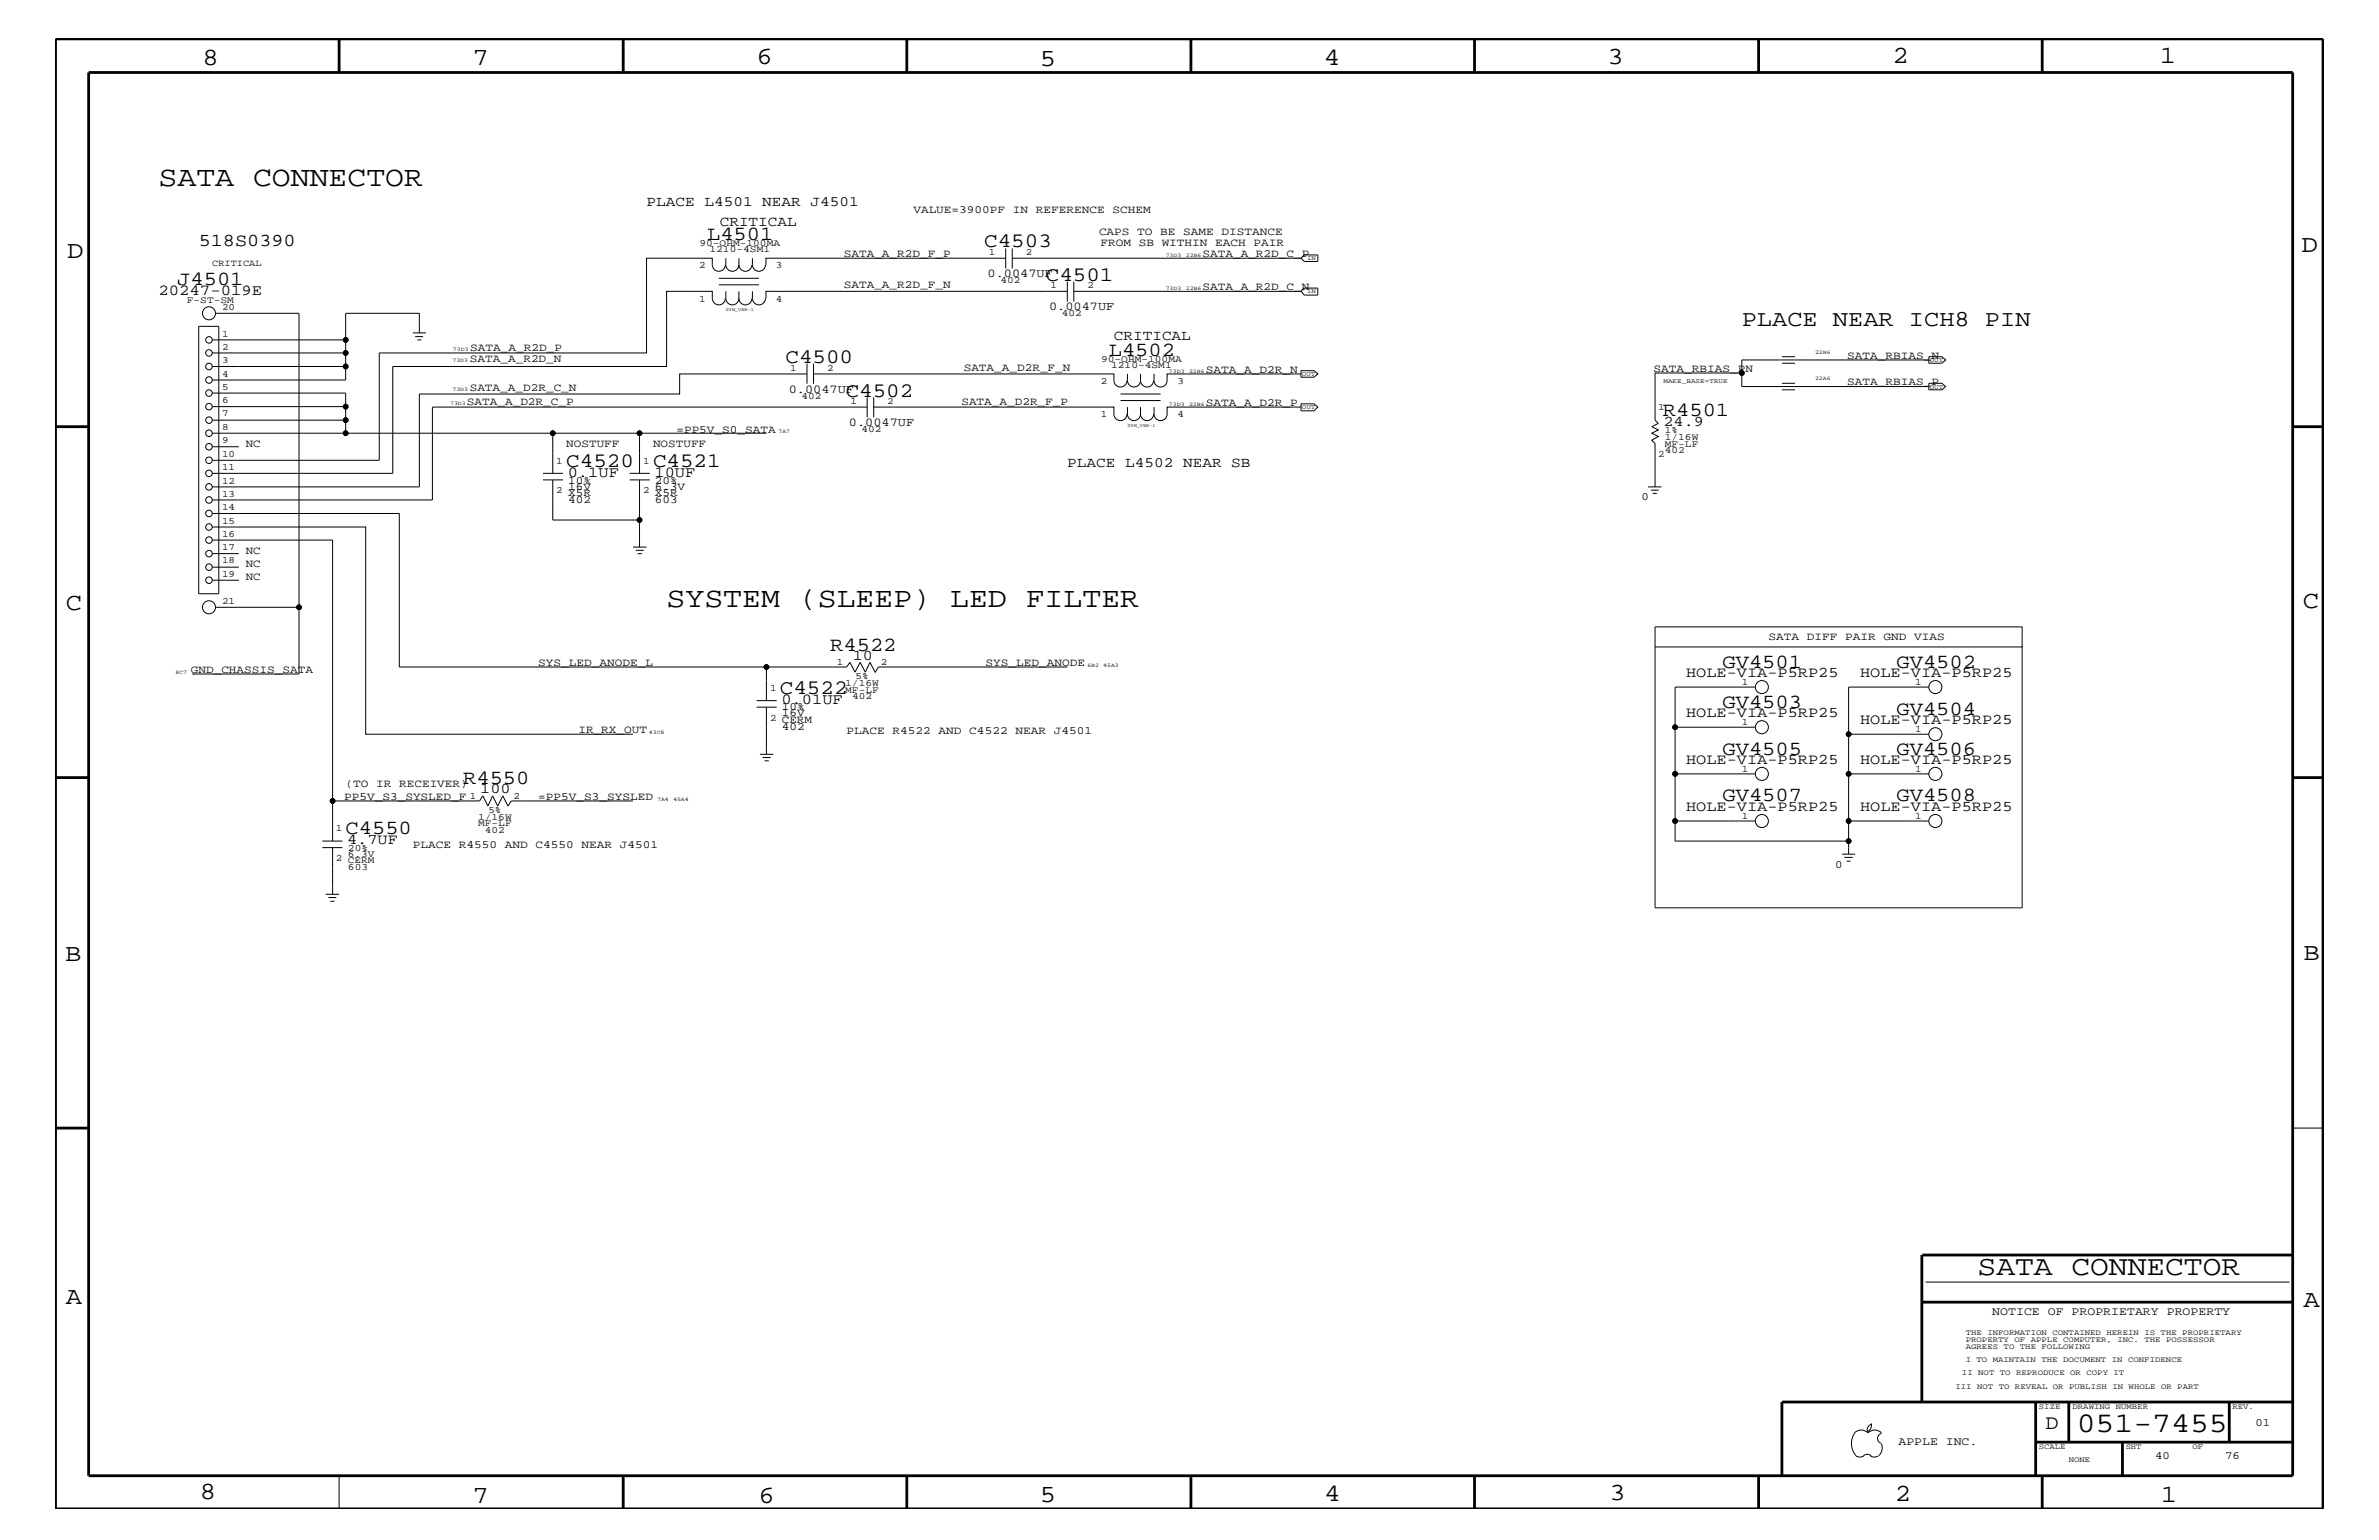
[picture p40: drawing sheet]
<svg xmlns="http://www.w3.org/2000/svg" width="432mm" height="279mm" viewBox="0 0 432 279" stroke-linecap="round" stroke-linejoin="round" font-family="sans-serif">
<defs><g id="words">
<g font-size="5.2">
<text x="28.8" y="33.7">SATA CONNECTOR</text>
<text x="121" y="110.2">SYSTEM (SLEEP) LED FILTER</text>
<text x="376.9" y="259.9">051-7455</text>
</g>
<text font-size="5.1" x="358.9" y="231.3">SATA CONNECTOR</text>
<g font-size="4.5">
<text x="36.7" y="11.7">8</text>
<text x="85.8" y="11.7">7</text>
<text x="137.3" y="11.5">6</text>
<text x="240.3" y="11.7">4</text>
<text x="291.8" y="11.5">3</text>
<text x="343.5" y="11.5">2</text>
<text x="392" y="11.5">1</text>
<text x="188.7" y="12.1">5</text>
<text x="12.2" y="46.8">D</text>
<text x="417.7" y="45.7">D</text>
<text x="11.9" y="110.6">C</text>
<text x="418" y="110.3">C</text>
<text x="11.9" y="174.3">B</text>
<text x="418.1" y="174.2">B</text>
<text x="11.9" y="236.7">A</text>
<text x="418.1" y="237.1">A</text>
<text x="36.2" y="271.9">8</text>
<text x="85.8" y="272.7">7</text>
<text x="137.7" y="272.7">6</text>
<text x="188.7" y="272.5">5</text>
<text x="240.4" y="272.3">4</text>
<text x="292.1" y="272.2">3</text>
<text x="343.9" y="272.3">2</text>
<text x="392.2" y="272.6">1</text>
</g>
<text font-size="4.1" x="316.1" y="59.2">PLACE NEAR ICH8 PIN</text>
<g font-size="3.7">
<text x="178.6" y="44.9">C4503</text>
<text x="189.8" y="51">C4501</text>
<text x="142.6" y="65.9">C4500</text>
<text x="153.5" y="72">C4502</text>
<text x="102.8" y="84.7">C4520</text>
<text x="118.5" y="84.7">C4521</text>
<text x="141.6" y="125.9">C4522</text>
<text x="371.3" y="259.3">D</text>
</g>
<g font-size="3.6">
<text x="128.4" y="43.5">L4501</text>
<text x="32.2" y="51.7">J4501</text>
<text x="201.3" y="64.5">L4502</text>
<text x="301.8" y="75.5">R4501</text>
<text x="150.7" y="118.1">R4522</text>
<text x="312.6" y="121.2">GV4501</text>
<text x="344.2" y="121.2">GV4502</text>
<text x="312.6" y="128.5">GV4503</text>
<text x="344.2" y="129.7">GV4504</text>
<text x="312.6" y="136.9">GV4505</text>
<text x="344.2" y="136.9">GV4506</text>
<text x="84.1" y="142.3">R4550</text>
<text x="312.6" y="145.4">GV4507</text>
<text x="344.2" y="145.4">GV4508</text>
<text x="62.7" y="151.3">C4550</text>
</g>
<text font-size="3.3" x="36.1" y="44.6">518S0390</text>
<g font-size="2.8">
<text x="28.7" y="53.5">20247-019E</text>
<text x="103" y="86.5">0.1UF</text>
<text x="118.8" y="86.5">10UF</text>
<text x="141.8" y="127.7">0.01UF</text>
</g>
<g font-size="2.7">
<text x="301.9" y="77.3">24.9</text>
<text x="154.8" y="119.7">10</text>
<text x="306" y="122.9">HOLE-VIA-P5RP25</text>
<text x="337.6" y="122.9">HOLE-VIA-P5RP25</text>
<text x="306" y="130.2">HOLE-VIA-P5RP25</text>
<text x="337.6" y="131.3">HOLE-VIA-P5RP25</text>
<text x="87.2" y="144">100</text>
<text x="306" y="138.6">HOLE-VIA-P5RP25</text>
<text x="337.6" y="138.6">HOLE-VIA-P5RP25</text>
<text x="306" y="147.1">HOLE-VIA-P5RP25</text>
<text x="337.6" y="147.1">HOLE-VIA-P5RP25</text>
<text x="63" y="153.2">4.7UF</text>
</g>
<g font-size="2.6">
<text x="117.3" y="37.4">PLACE L4501 NEAR J4501</text>
<text x="130.6" y="41">CRITICAL</text>
<text x="202.2" y="61.7">CRITICAL</text>
<text x="193.7" y="84.7">PLACE L4502 NEAR SB</text>
</g>
<g font-size="2.2">
<text x="179.2" y="50.2">0.0047UF</text>
<text x="190.4" y="56.3">0.0047UF</text>
<text x="143.2" y="71.2">0.0047UF</text>
<text x="154.1" y="77.3">0.0047UF</text>
</g>
<g font-size="2.1">
<text x="361.6" y="238.6">NOTICE OF PROPRIETARY PROPERTY</text>
<text x="344.6" y="262.2">APPLE INC.</text>
</g>
<g font-size="2">
<text x="165.8" y="38.6">VALUE=3900PF IN REFERENCE SCHEM</text>
<text x="153.2" y="46.6">SATA_A_R2D_F_P</text>
<text x="199.5" y="42.7">CAPS TO BE SAME DISTANCE</text>
<text x="199.7" y="44.6">FROM SB WITHIN EACH PAIR</text>
<text x="218.3" y="46.6">SATA_A_R2D_C_P</text>
<text x="153.2" y="52.3">SATA_A_R2D_F_N</text>
<text x="218.3" y="52.7">SATA_A_R2D_C_N</text>
<text x="85.3" y="65.6">SATA_A_R2D_N</text>
<text x="85.3" y="63.6">SATA_A_R2D_P</text>
<text x="335.3" y="65.1">SATA_RBIAS_N</text>
<text x="85.3" y="71">SATA_A_D2R_C_N</text>
<text x="174.9" y="67.3">SATA_A_D2R_F_N</text>
<text x="218.9" y="67.6">SATA_A_D2R_N</text>
<text x="300.1" y="67.5">SATA_RBIAS_PN</text>
<text x="335.3" y="69.9">SATA_RBIAS_P</text>
<text x="84.8" y="73.4">SATA_A_D2R_C_P</text>
<text x="174.5" y="73.4">SATA_A_D2R_F_P</text>
<text x="218.9" y="73.7">SATA_A_D2R_P</text>
<text x="44.6" y="81.1">NC</text>
<text x="102.8" y="81.1">NOSTUFF</text>
<text x="118.5" y="81.1">NOSTUFF</text>
<text x="122.8" y="78.5">=PP5V_S0_SATA</text>
<text x="103.1" y="88.8">16V</text>
<text x="103.1" y="87.7">10%</text>
<text x="118.9" y="88.8">6.3V</text>
<text x="118.9" y="87.7">20%</text>
<text x="103.1" y="90">X5R</text>
<text x="103.1" y="91.2">402</text>
<text x="118.9" y="91.2">603</text>
<text x="118.9" y="90">X5R</text>
<text x="297.9" y="90.7">0</text>
<text x="44.6" y="100.4">NC</text>
<text x="44.6" y="102.9">NC</text>
<text x="44.6" y="105.3">NC</text>
<text x="321" y="116.2">SATA DIFF PAIR GND VIAS</text>
<text x="34.6" y="122">GND_CHASSIS_SATA</text>
<text x="97.7" y="120.8">SYS_LED_ANODE_L</text>
<text x="178.9" y="120.8">SYS_LED_ANODE</text>
<text x="141.9" y="130">16V</text>
<text x="141.9" y="131.3">CERM</text>
<text x="141.9" y="128.9">10%</text>
<text x="105" y="133">IR_RX_OUT</text>
<text x="141.9" y="132.4">402</text>
<text x="153.7" y="133.2">PLACE R4522 AND C4522 NEAR J4501</text>
<text x="62.7" y="142.9">(TO IR RECEIVER)</text>
<text x="62.5" y="145.1">PP5V_S3_SYSLED_F</text>
<text x="97.7" y="145.1">=PP5V_S3_SYSLED</text>
<text x="74.9" y="153.8">PLACE R4550 AND C4550 NEAR J4501</text>
<text x="333.1" y="157.4">0</text>
<text x="409.4" y="258.7">01</text>
<text x="391.2" y="264.7">40</text>
<text x="403.9" y="264.7">76</text>
</g>
<g font-size="1.8">
<text x="127" y="44.6">90-OHM-100MA</text>
<text x="128.8" y="45.7">1210-4SM1</text>
<text x="179.5" y="46.3">1</text>
<text x="186.2" y="46.3">2</text>
<text x="126.9" y="48.6">2</text>
<text x="140.8" y="48.6">3</text>
<text x="181.6" y="51.3">402</text>
<text x="190.7" y="52.3">1</text>
<text x="197.4" y="52.3">2</text>
<text x="33.9" y="54.9">F-ST-SM</text>
<text x="40.3" y="56.2">20</text>
<text x="126.9" y="54.7">1</text>
<text x="140.8" y="54.7">4</text>
<text x="192.7" y="57.3">402</text>
<text x="40.3" y="61.1">1</text>
<text x="40.3" y="63.4">2</text>
<text x="40.3" y="65.9">3</text>
<text x="199.9" y="65.6">90-OHM-100MA</text>
<text x="40.3" y="68.4">4</text>
<text x="40.3" y="70.7">5</text>
<text x="143.4" y="67.3">1</text>
<text x="150.1" y="67.3">2</text>
<text x="199.8" y="69.6">2</text>
<text x="201.7" y="66.7">1210-4SM1</text>
<text x="213.7" y="69.6">3</text>
<text x="40.3" y="73.2">6</text>
<text x="40.3" y="75.6">7</text>
<text x="145.5" y="72.3">402</text>
<text x="154.3" y="73.3">1</text>
<text x="161" y="73.3">2</text>
<text x="199.8" y="75.7">1</text>
<text x="213.7" y="75.7">4</text>
<text x="301" y="74.4">1</text>
<text x="40.3" y="82.8">10</text>
<text x="40.3" y="78">8</text>
<text x="40.3" y="80.5">9</text>
<text x="156.4" y="78.3">402</text>
<text x="301" y="82.8">2</text>
<text x="302.2" y="82.2">402</text>
<text x="302.2" y="81.1">MF-LF</text>
<text x="302.2" y="79.9">1/16W</text>
<text x="302.2" y="78.6">1%</text>
<text x="40.3" y="85.3">11</text>
<text x="40.3" y="87.7">12</text>
<text x="100.9" y="84.1">1</text>
<text x="100.9" y="89.5">2</text>
<text x="116.8" y="84.1">1</text>
<text x="116.8" y="89.5">2</text>
<text x="40.3" y="90.1">13</text>
<text x="40.3" y="92.6">14</text>
<text x="40.3" y="95">15</text>
<text x="40.3" y="97.4">16</text>
<text x="40.3" y="99.9">17</text>
<text x="40.3" y="102.2">18</text>
<text x="40.3" y="104.7">19</text>
<text x="40.3" y="109.5">21</text>
<text x="139.8" y="125.3">1</text>
<text x="151.9" y="120.7">1</text>
<text x="153.4" y="124.4">1/16W</text>
<text x="153.4" y="125.7">MF-LF</text>
<text x="155.3" y="123.2">5%</text>
<text x="159.9" y="120.7">2</text>
<text x="316.1" y="124.3">1</text>
<text x="347.6" y="124.3">1</text>
<text x="139.8" y="130.8">2</text>
<text x="154.6" y="126.9">402</text>
<text x="316.1" y="131.6">1</text>
<text x="347.6" y="132.8">1</text>
<text x="316.1" y="140.1">1</text>
<text x="347.6" y="140.1">1</text>
<text x="85.3" y="144.9">1</text>
<text x="86.8" y="149.9">MF-LF</text>
<text x="86.8" y="148.7">1/16W</text>
<text x="88.6" y="147.5">5%</text>
<text x="93.2" y="144.9">2</text>
<text x="316.1" y="148.5">1</text>
<text x="347.6" y="148.5">1</text>
<text x="61" y="150.7">1</text>
<text x="63.2" y="154.4">20%</text>
<text x="63.2" y="155.5">6.3V</text>
<text x="88" y="151.1">402</text>
<text x="61" y="156.2">2 CERM</text>
<text x="63.2" y="157.9">603</text>
</g>
<text font-size="1.7" x="38.5" y="48.3">CRITICAL</text>
<g font-size="1.4">
<text x="356.8" y="242.3">THE INFORMATION CONTAINED HEREIN IS THE PROPRIETARY</text>
<text x="356.8" y="243.5">PROPERTY OF APPLE COMPUTER, INC. THE POSSESSOR</text>
<text x="356.8" y="244.7">AGREES TO THE FOLLOWING</text>
<text x="354.9" y="252">III NOT TO REVEAL OR PUBLISH IN WHOLE OR PART</text>
<text x="356.1" y="249.5">II NOT TO REPRODUCE OR COPY IT</text>
<text x="356.8" y="247.1">I TO MAINTAIN THE DOCUMENT IN CONFIDENCE</text>
<text x="370.1" y="255.6">SIZE</text>
<text x="376.2" y="255.6">DRAWING NUMBER</text>
<text x="405.2" y="255.6">REV.</text>
<text x="370.1" y="262.9">SCALE</text>
<text x="385.8" y="262.9">SHT</text>
<text x="397.9" y="262.9">OF</text>
<text x="375.5" y="265.3">NONE</text>
</g>
<g font-size="1.2">
<text x="237.2" y="47.2">IN</text>
<text x="237.2" y="53.2">IN</text>
<text x="350.3" y="65.6">OUT</text>
<text x="236.3" y="68.2">OUT</text>
<text x="301.9" y="69.5">MAKE_BASE=TRUE</text>
<text x="350.3" y="70.6">OUT</text>
<text x="236.3" y="74.3">OUT</text>
</g>
<g font-size="1">
<text x="211.6" y="46.6">73D3</text>
<text x="215.2" y="46.6">22B6</text>
<text x="211.6" y="52.7">73D3</text>
<text x="215.2" y="52.7">22B6</text>
<text x="82.1" y="65.6">73D3</text>
<text x="82.2" y="63.6">73D3</text>
<text x="329.4" y="64.2">22B6</text>
<text x="82.1" y="71">73D3</text>
<text x="212.2" y="67.6">73D3</text>
<text x="215.8" y="67.6">22B6</text>
<text x="329.4" y="69">22A6</text>
<text x="81.7" y="73.4">73D3</text>
<text x="212.2" y="73.7">73D3</text>
<text x="215.8" y="73.7">22B6</text>
<text x="141.3" y="78.6">7A7</text>
<text x="31.8" y="122.3">8C7</text>
<text x="197.4" y="121">6B2</text>
<text x="200.2" y="121">45A3</text>
<text x="117.8" y="133.2">43C8</text>
<text x="119.3" y="145.3">7A4</text>
<text x="122.2" y="145.3">45A4</text>
</g>
<g font-size=".8">
<text x="131.7" y="56.4">SYM_VER-1</text>
<text x="204.6" y="77.4">SYM_VER-1</text>
</g>
</g></defs>
<g fill="none" stroke="#000" stroke-width=".18">
<path d="M36.1 59.2h3.6v48.5h-3.6zM39.1 56.8h15.2v53.4h-15.2M130.5 51.7h7.3M130.5 50.5h7.3M131.7 54.1a1.19 1.19 0 0 1-1.2 1.2 1.19 1.19 0 0 1-1.2-1.2v-1.2h-8.3v13.6h-49.7v19.4h-32.8M131.7 48a1.19 1.19 0 0 1-1.2 1.2 1.19 1.19 0 0 1-1.2-1.2v-1.2h-12v17.2h-48.5v19.5h-30.3M131.7 52.9v1.2a1.19 1.19 0 0 0 1.2 1.2 1.19 1.19 0 0 0 1.2-1.2M131.7 46.8v1.2a1.19 1.19 0 0 0 1.2 1.2 1.19 1.19 0 0 0 1.2-1.2M134.1 54.1a1.19 1.19 0 0 0 1.2 1.2 1.19 1.19 0 0 0 1.2-1.2M134.1 48a1.19 1.19 0 0 0 1.2 1.2 1.19 1.19 0 0 0 1.2-1.2M134.1 46.8v1.2M134.1 52.9v1.2"/>
<path d="M136.6 52.9v1.2a1.19 1.19 0 0 0 1.2 1.2 1.19 1.19 0 0 0 1.1-1.2M136.6 46.8v1.2a1.19 1.19 0 0 0 1.2 1.2 1.19 1.19 0 0 0 1.1-1.2M182.5 46.8h-43.5v1.2M182.5 45.1v3.6M183.7 46.8h52.4M183.7 45.1v3.6M193.7 52.9h-54.7v1.2M193.7 51.1v3.6M194.9 52.9h41.2M194.9 51.1v3.6M236.7 52.3h2.5v1.2h-2.5l-.6-.6zM236.7 46.3h2.5v1.1h-2.5l-.6-.6z"/>
<path d="M38.5 64h24.2v2.5M38.5 76.2h24.2v2.4M38.5 61.7h24.2M38.5 66.5h24.2M38.5 71.3h24.2v4.9M38.5 73.8h24.2M38.5 78.6h61.8M62.7 66.5v2.4h-24.2M74.9 60.4h2.4M75.4 61.1h1.4M75.8 61.7h.7M76.1 60.4v-3.6h-13.4v7.2"/>
<path d="M116.1 78.6h-15.8v7.3M116.1 78.6v7.3M116.1 78.6h23M146.5 67.8h-23.1v3.7h-47.3v16.8h-37.6M146.5 66v3.6M147.7 67.8h54.5v1.2a1.19 1.19 0 0 0 1.2 1.2 1.19 1.19 0 0 0 1.2-1.2M147.7 66v3.6M157.4 73.9h-78.9v16.8h-40M157.4 72.1v3.6M158.6 73.9h43.6v1.2a1.19 1.19 0 0 0 1.2 1.2 1.19 1.19 0 0 0 1.2-1.2M158.6 72.1v3.6M203.4 72.7h7.3"/>
<path d="M203.4 71.5h7.3M204.6 73.9v1.2a1.19 1.19 0 0 0 1.2 1.2 1.19 1.19 0 0 0 1.2-1.2M204.6 67.8v1.2a1.19 1.19 0 0 0 1.2 1.2 1.19 1.19 0 0 0 1.2-1.2M207 75.1a1.19 1.19 0 0 0 1.2 1.2 1.19 1.19 0 0 0 1.2-1.2M207 69a1.19 1.19 0 0 0 1.2 1.2 1.19 1.19 0 0 0 1.2-1.2M207 67.8v1.2M207 73.9v1.2M209.5 73.9v1.2a1.19 1.19 0 0 0 1.2 1.2 1.19 1.19 0 0 0 1.1-1.2v-1.2h24.3M209.5 67.8v1.2a1.19 1.19 0 0 0 1.2 1.2 1.19 1.19 0 0 0 1.1-1.2v-1.2h24.3M236.1 73.3h2.4l.7 .6-.7 .6h-2.4zM236.1 67.3h2.4l.7 .5-.7 .6h-2.4zM316.1 67.7h-15.7v8.5l.6 .6-1.2 .6 1.2 .6-1.2 .6 1.2 .6-1.2 .7 .6 .6v7.8"/>
<path d="M323.4 65.9h2.4M323.4 64.7h2.4M323.4 70.7h2.4M323.4 69.5h2.4M350.1 64.7h2.4l.6 .6-.6 .6h-2.4zM350.1 69.5h2.4l.6 .6-.6 .6h-2.4zM350.1 65.3h-34v4.8h34M38.5 98h21.9v47.3h26.6l.6-.9 1 1.8 .8-1.8 .9 1.8 1-1.8 .9 1.8 .6-.9h22.1M38.5 95.6h27.9v37.6h48.5M38.5 93.2h34v27.8h81.2l.6-.8 .9 1.7 .9-1.7 1 1.7 .8-1.7 .9 1.7M38.5 81.1h4.8M98.6 87.1h3.6"/>
<path d="M98.6 85.9h3.6M100.3 87.1v7.2h15.8v5M114.3 87.1h3.6M114.3 85.9h3.6M114.9 99.3h2.4M115.4 99.9h1.4M116.1 87.1v7.2M299.1 88.3h2.5M299.6 88.9h1.5M300 89.5h.7M38.5 100.4h4.8M38.5 102.9h4.8"/>
<path d="M38.5 105.3h4.8M54.3 110.2v12.1h-19.4M115.7 100.4h.8M300.4 117.4h66.6v-3.7h-66.6v51h66.6v-47.3M137.3 128.3h3.7M137.3 127.1h3.7M137.9 136.8h2.5M138.4 137.4h1.5M138.8 138h.7M139.1 121v6.1M139.1 128.3v8.5M193.7 121h-34.3l-.6 1"/>
<path d="M304 131.9v8.5h14.5M318.5 124.7h-14.5v7.2h14.5M335.5 133.2v7.2h14.6M350.1 124.7h-14.6v8.5h14.6M58.5 153.8h3.6M58.5 152.6h3.6M60.4 145.3v7.3M60.4 153.8v8.4M304 140.4v8.6h14.5M304 149v3.6h31.5M334.3 155h2.4M334.8 155.6h1.5"/>
<path d="M335.2 156.2h.7M335.5 149h14.6M335.5 140.4v14.6M59.1 162.2h2.5M59.6 162.8h1.4M59.9 163.5h.8M416.1 204.7h5.5M349.5 232.6h66M336.6 260a1.69 1.69 0 0 1 2.4 0 1.72 1.72 0 0 1 2.5 0M339.6 258.3l.1 .1a1.27 1.27 0 0 1-.7 1.3M339.6 258.4a.99 .99 0 0 0-.6 1.4M61.6 267.7v6.1"/>
<path d="M336.6 260a3.3 3.3 0 0 0 .3 4.1M336.9 264.1l.7 .3 .7-.3M338.2 264.1l.7-.3 .7 .3M339.5 264.1l.7 .3 .7-.3M341.5 260.1a.93 .93 0 0 0-.7 .9 .93 .93 0 0 0 .7 .9M341.5 262l.1 .7a1.99 1.99 0 0 1-.6 1.4"/>
<circle cx="37.9" cy="56.8" r="1.19"/>
<circle cx="37.9" cy="73.8" r=".59"/>
<circle cx="37.9" cy="64" r=".59"/>
<circle cx="37.9" cy="71.3" r=".59"/>
<circle cx="37.9" cy="68.9" r=".59"/>
<circle cx="37.9" cy="76.2" r=".59"/>
<circle cx="37.9" cy="66.5" r=".59"/>
<circle cx="37.9" cy="61.7" r=".59"/>
<circle cx="37.9" cy="78.6" r=".59"/>
<circle cx="62.7" cy="76.2" r=".42"/>
<circle cx="62.7" cy="73.8" r=".42"/>
<circle cx="62.7" cy="64" r=".42"/>
<circle cx="62.7" cy="66.5" r=".42"/>
<circle cx="62.7" cy="78.6" r=".42"/>
<circle cx="62.7" cy="61.7" r=".42"/>
<circle cx="100.3" cy="78.6" r=".42"/>
<circle cx="116.1" cy="78.6" r=".42"/>
<circle cx="316.1" cy="67.7" r=".42"/>
<circle cx="37.9" cy="98" r=".59"/>
<circle cx="37.9" cy="81.1" r=".59"/>
<circle cx="37.9" cy="90.7" r=".59"/>
<circle cx="37.9" cy="83.5" r=".59"/>
<circle cx="37.9" cy="93.2" r=".59"/>
<circle cx="37.9" cy="85.9" r=".59"/>
<circle cx="37.9" cy="95.6" r=".59"/>
<circle cx="37.9" cy="88.3" r=".59"/>
<circle cx="116.1" cy="94.3" r=".42"/>
<circle cx="37.9" cy="110.2" r="1.19"/>
<circle cx="37.9" cy="100.4" r=".59"/>
<circle cx="37.9" cy="102.9" r=".59"/>
<circle cx="37.9" cy="105.3" r=".59"/>
<circle cx="54.3" cy="110.2" r=".42"/>
<circle cx="139.1" cy="121" r=".42"/>
<circle cx="304" cy="131.9" r=".42"/>
<circle cx="319.8" cy="124.7" r="1.19"/>
<circle cx="319.8" cy="131.9" r="1.19"/>
<circle cx="335.5" cy="133.2" r=".42"/>
<circle cx="351.3" cy="133.2" r="1.19"/>
<circle cx="351.3" cy="124.7" r="1.19"/>
<circle cx="60.4" cy="145.3" r=".42"/>
<circle cx="304" cy="149" r=".42"/>
<circle cx="304" cy="140.4" r=".42"/>
<circle cx="319.8" cy="140.4" r="1.19"/>
<circle cx="319.8" cy="149" r="1.19"/>
<circle cx="335.5" cy="152.6" r=".42"/>
<circle cx="335.5" cy="149" r=".42"/>
<circle cx="335.5" cy="140.4" r=".42"/>
<circle cx="351.3" cy="140.4" r="1.19"/>
<circle cx="351.3" cy="149" r="1.19"/>
</g>
<g fill="none" stroke="#000" stroke-width=".51">
<path d="M10.1 7.1h411.5v266.7h-411.5zM16.1 13.2h400v254.5h-400zM61.6 7.1v6.1M113.1 7.1v6.1M164.6 7.1v6.1M216.2 7.1v6.1M267.6 7.1v6.1M319.2 7.1v6.1M370.7 7.1v6.1M10.1 77.4h6M416.1 77.4h5.5M10.1 141.1h6"/>
<path d="M416.1 141.1h5.5M10.1 204.7h6M348.8 236.2h67.3M348.8 227.7v26.7M348.9 227.7h67.2M369.5 254.4v13.3M375.5 254.4v7.2M404.6 254.4v7.2M416.1 254.4h-92.7v13.3M113.1 267.7v6.1M164.6 267.7v6.1M216.2 268v5.8"/>
<path d="M267.6 267.7v6.1M319.2 267.7v6.1M369.5 261.6h46.6M370.7 267.7v6.1M385.2 261.6v6.1"/>
</g>
<g fill="#000">
<circle cx="62.7" cy="76.2" r=".42"/>
<circle cx="62.7" cy="73.8" r=".42"/>
<circle cx="62.7" cy="64" r=".42"/>
<circle cx="62.7" cy="66.5" r=".42"/>
<circle cx="62.7" cy="78.6" r=".42"/>
<circle cx="62.7" cy="61.7" r=".42"/>
<circle cx="100.3" cy="78.6" r=".42"/>
<circle cx="116.1" cy="78.6" r=".42"/>
<circle cx="316.1" cy="67.7" r=".42"/>
<circle cx="116.1" cy="94.3" r=".42"/>
<circle cx="54.3" cy="110.2" r=".42"/>
<circle cx="139.1" cy="121" r=".42"/>
<circle cx="304" cy="131.9" r=".42"/>
<circle cx="335.5" cy="133.2" r=".42"/>
<circle cx="60.4" cy="145.3" r=".42"/>
<circle cx="304" cy="149" r=".42"/>
<circle cx="304" cy="140.4" r=".42"/>
<circle cx="335.5" cy="152.6" r=".42"/>
<circle cx="335.5" cy="149" r=".42"/>
<circle cx="335.5" cy="140.4" r=".42"/>
</g>
<use href="#words"/>
</svg>
